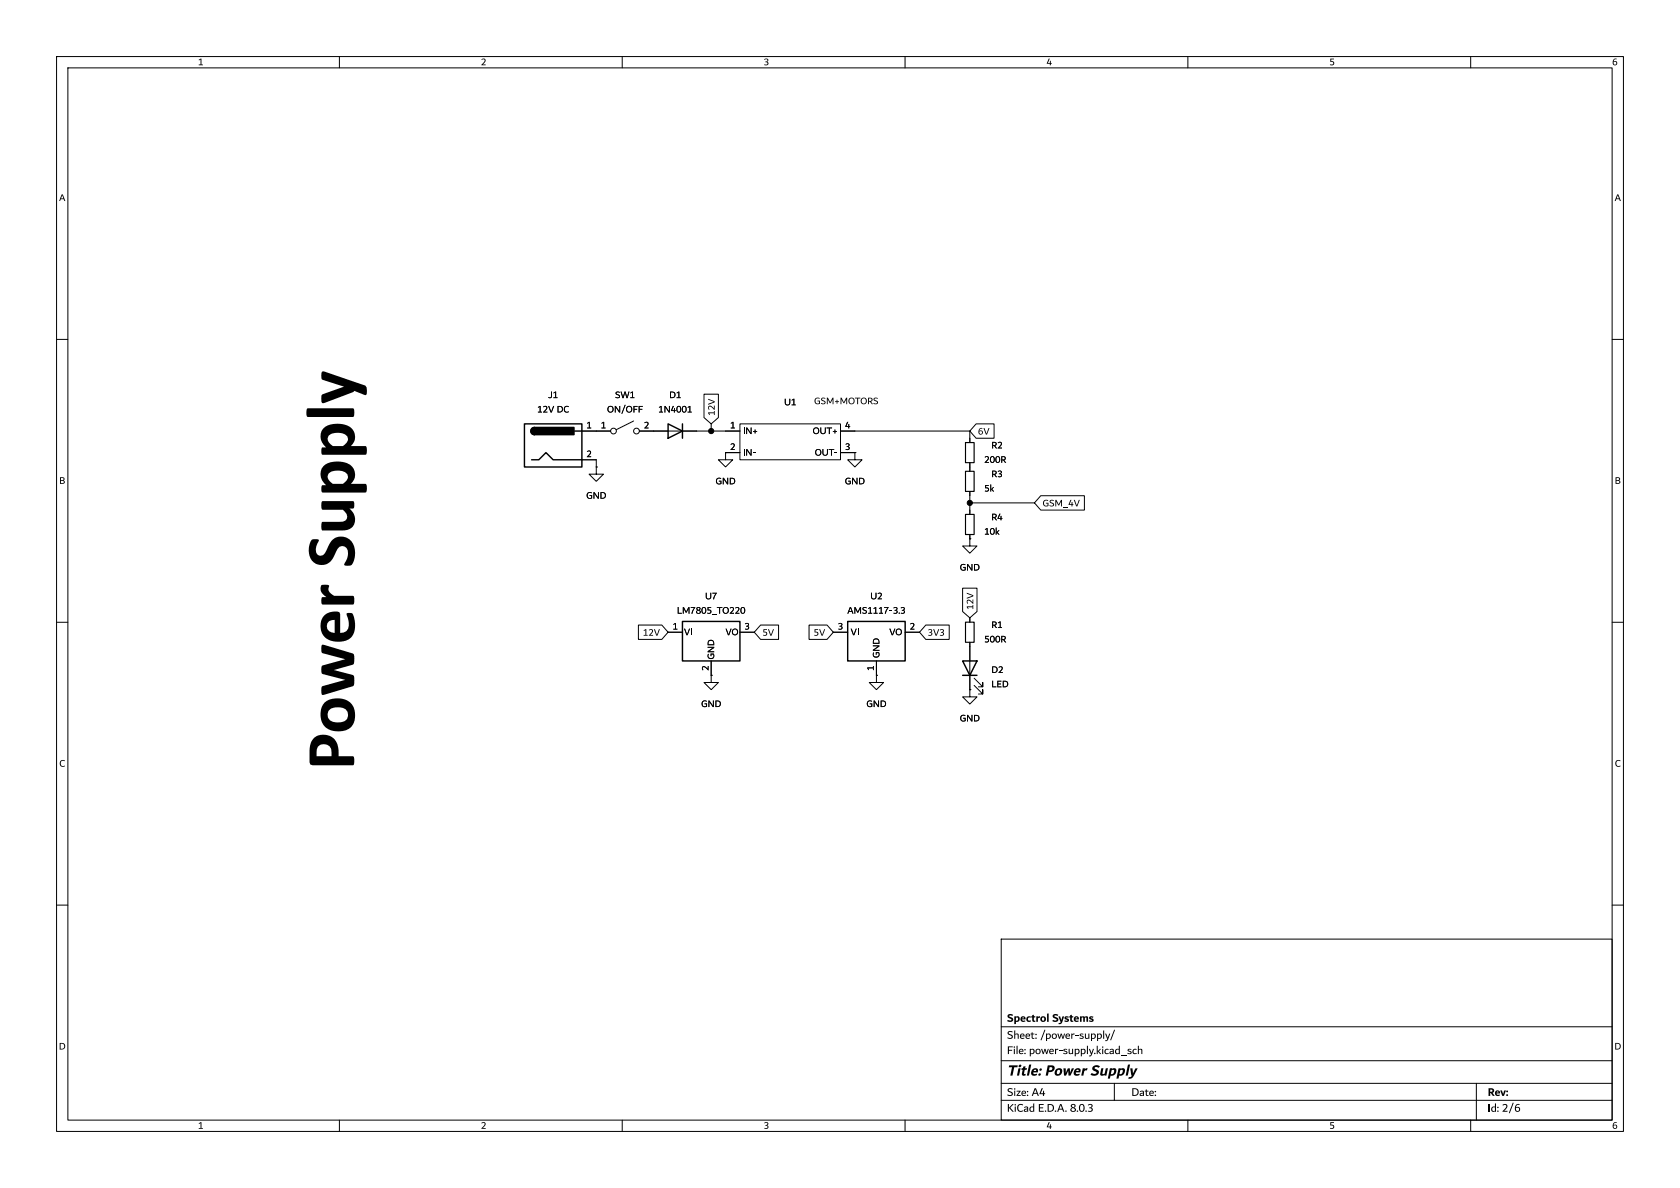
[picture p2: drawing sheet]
<svg xmlns="http://www.w3.org/2000/svg" width="297mm" height="210mm" viewBox="0 0 297 210" stroke-linecap="round" stroke-linejoin="round" font-family="sans-serif">
<defs><g id="words">
<text font-size="12.4" x="65.3" y="136.1" transform="rotate(-90 65.3 136.1)">PowerSupply</text>
<text font-size="2.8" x="178" y="191.7">Title:PowerSupply</text>
<g font-size="2.1">
<text x="178" y="184.8">Sheet:/power-supply/</text>
<text x="178" y="181.8">SpectrolSystems</text>
<text x="178" y="187.5">File:power-supply.kicad_sch</text>
<text x="178" y="194.9">Size:A4</text>
<text x="200" y="194.9">Date:</text>
<text x="263" y="194.9">Rev:</text>
</g>
<g font-size="1.8">
<text x="103.7" y="75.9">1</text>
<text x="106.2" y="75.9">1</text>
<text x="113.8" y="75.9">2</text>
<text x="129.1" y="75.9">1</text>
<text x="131.3" y="77.7">IN+</text>
<text x="149.4" y="75.9">4</text>
<text x="103.7" y="81">2</text>
<text x="129.1" y="79.8">2</text>
<text x="131.3" y="81.5">IN-</text>
<text x="149.4" y="79.8">3</text>
<text x="118.9" y="111.5">1</text>
<text x="131.6" y="111.5">3</text>
<text x="148.1" y="111.5">3</text>
<text x="160.8" y="111.5">2</text>
<text x="125.5" y="118.6" transform="rotate(-90 125.5 118.6)">2</text>
<text x="154.7" y="118.6" transform="rotate(-90 154.7 118.6)">1</text>
</g>
</g></defs>
<g fill="none" stroke="#000" stroke-width=".18">
<path d="M10 10h277v190h-277zM12 12h273v186h-273zM60 10v2M110 10v2M160 10v2M210 10v2M260 10v2M10 60h2M285 60h2M102.9 76.2h5M112 74.4l-3 1.5M113 76.2h17.8"/>
<path d="M124.5 69.7h2.5v4.1l-1.3 1.1-1.2-1.1zM125.7 74.9v1.3M130.8 74.9h17.8v6.4h-17.8zM148.6 76.2h22.8M171.4 76.2v2M172.6 74.9h3.1v2.6h-3.1l-1.2-1.3zM102.9 81.3h2.5v1.3M105.4 82.6v1.2h1.3l-1.3 1.3-1.3-1.3h1.3M105.4 82.6h.1M128.3 80v1.3h1.2l-1.2 1.3-1.3-1.3h1.3M128.3 80h.1M128.3 80h2.5"/>
<path d="M148.6 80h2.5M151.1 80v1.3h1.3l-1.3 1.3-1.2-1.3h1.2M151.1 80h.1M171.4 95.3v1.2h1.3l-1.3 1.3-1.2-1.3h1.2M171.4 95.3h.1M171.4 81.8v1.5M171.4 86.9v4M171.4 94.5v.8M171.4 88.9h11.5M184 87.6h7.7v2.6h-7.7l-1.1-1.3zM10 110h2M112.9 110.5h4.1l1.1 1.3-1.1 1.2h-4.1z"/>
<path d="M118.1 111.8h2.5M125.7 119.4v1.3h1.3l-1.3 1.2-1.2-1.2h1.2M125.7 119.4h.1M125.7 116.8v2.6M130.8 111.8h2.5M134.5 110.5h3.1v2.5h-3.1l-1.2-1.2zM143 110.5h3.2l1.1 1.3-1.1 1.2h-3.2zM147.3 111.8h2.6M154.9 119.4v1.3h1.3l-1.3 1.2-1.2-1.2h1.2M154.9 119.4h.1M154.9 116.8v2.6M160 111.8h2.6"/>
<path d="M163.7 110.5h4.1v2.5h-4.1l-1.1-1.2zM170.2 104h2.5v4.1l-1.3 1.1-1.2-1.1zM171.4 109.2v.8M171.4 113.5v8.4M172.2 119.9l1.5 1.5v-.7v.7h-.7M285 110h2M171.4 121.9v1.3h1.3l-1.3 1.3-1.2-1.3h1.2M171.4 121.9h.1M172.2 121.2l1.5 1.5v-.8v.8h-.7M10 160h2M285 160h2M177 166h108v32h-108z"/>
<path d="M60 198v2M110 198v2M160 198v2M177 194.5h108M177 191.5h108M177 187.5h108M177 181.5h108M197 191.5v3M210 198v2M260 198v2M261 191.5v6.5"/>
<circle cx="108.5" cy="76.2" r=".51"/>
<circle cx="112.5" cy="76.2" r=".51"/>
</g>
<g fill="#000">
<path d="M35.1 10.6l.5-.2v1h.3v.1h-.8v-.1h.4v-.9l-.3 .2zM85.1 10.5a.45 .45 0 0 1 .7 0 .45 .45 0 0 1-.2 .7l-.2 .2h.5v.1h-.8l.1-.2a.69 .69 0 0 0 .4-.8l-.4 .1zM135.1 10.5a.35 .35 0 0 1 .5-.2 .35 .35 0 0 1 0 .6 .38 .38 0 0 1 .2 .6 .38 .38 0 0 1-.6 0v-.1a.26 .26 0 0 0 .4 0 .26 .26 0 0 0-.1-.4h-.2v-.1h.1a.24 .24 0 0 0 .2-.4 .24 .24 0 0 0-.4 .1zM185.4 10.4h.2l-.3 .7h.3v-.4h.2v.4h.1v.2h-.1v.2h-.2v-.2h-.5zM235.2 10.4h.6v.1h-.5v.3a.42 .42 0 0 1 .6 .5 .42 .42 0 0 1-.7 .2v-.1a.28 .28 0 0 0 .4 0 .28 .28 0 0 0-.2-.4l-.2-.1zM285.3 10.5l.5-.1v.1h-.4l-.1 .4a.41 .41 0 0 1 .6 .3 .41 .41 0 0 1-.5 .4 .41 .41 0 0 1-.3-.5h.2a.27 .27 0 0 0 .2 .3 .27 .27 0 0 0 .3-.4 .27 .27 0 0 0-.5 0l-.2 .1zM10.9 34.4h.2l.5 1.1h-.2l-.1-.3h-.6l-.1 .3h-.1l.1-.4h.6l-.2-.6-.2 .6h-.2zM285.9 34.4h.2l.5 1.1h-.2l-.1-.3h-.6l-.1 .3h-.1l.1-.4h.6l-.2-.6-.2 .6h-.2zM95.1 72l.5-.2v1h.2v.1h-.7v-.1h.3v-.9l-.3 .2zM96 71.9a.44 .44 0 0 1 .7 0 .44 .44 0 0 1-.2 .7l-.2 .2h.5v.1h-.8l.1-.2a.55 .55 0 0 0 .3-.8l-.3 .1zM97.4 69.2h.2v.8a.39 .39 0 0 1-.3 .4 .39 .39 0 0 1-.4-.1l.1-.1 .2 .1 .2-.2zM96.9 71.8h.2l.3 1 .4-1h.2l-.5 1.1h-.2z"/>
<path d="M97.8 69.4l.5-.2v1h.3v.2h-.8v-.2h.4v-.8l-.3 .1zM98.6 71.8h.3a.58 .58 0 0 1 .6 .6 .58 .58 0 0 1-.6 .5h-.3v-.1a.51 .51 0 0 0 .7-.2 .51 .51 0 0 0-.2-.7h-.4v.9h-.1zM99.8 71.9l.5-.2 .3 .2-.1 .1a.43 .43 0 0 0-.6 .4 .43 .43 0 0 0 .6 .3l.1 .1a.6 .6 0 0 1-.8-.1 .6 .6 0 0 1 0-.8zM107.5 71.9a.57 .57 0 0 1 .9 .1 .57 .57 0 0 1-.3 .8 .57 .57 0 0 1-.7-.5h.2a.42 .42 0 0 0 .5 .5 .42 .42 0 0 0 .1-.8 .38 .38 0 0 0-.4-.1 .38 .38 0 0 0-.2 .4h-.2zM108.9 69.3l.3-.1 .4 .1-.1 .1h-.1a.23 .23 0 0 0-.3-.1 .23 .23 0 0 0-.1 .3 .23 .23 0 0 0 .3 .1 .38 .38 0 0 1 .3 .6 .38 .38 0 0 1-.6 .1l-.2-.1v-.2a.27 .27 0 0 0 .4 .2 .27 .27 0 0 0 .1-.4 .41 .41 0 0 1-.4-.2 .41 .41 0 0 1 0-.4zM108.7 71.8h.2l.6 .9v-.9h.1v1.1h-.1l-.7-.9v.9h-.1zM110.5 71.5l.1 .1-.6 1.6-.1-.1zM109.7 69.2h.2l.2 1 .3-1h.2l.3 1 .2-1h.2l-.4 1.2h-.1l-.3-1-.3 1h-.2zM110.8 71.9a.57 .57 0 0 1 .9 .1 .57 .57 0 0 1-.3 .8 .57 .57 0 0 1-.7-.5h.2a.42 .42 0 0 0 .5 .5 .42 .42 0 0 0 .1-.8 .38 .38 0 0 0-.4-.1 .38 .38 0 0 0-.2 .4h-.2zM111.4 69.4l.5-.2v1h.3v.2h-.8v-.2h.3v-.8l-.2 .1zM112 71.8h.7v.1h-.5v.4h.4v.1h-.4v.5h-.2zM112.9 71.8h.7v.1h-.5v.4h.5l-.1 .1h-.4v.5h-.2z"/>
<path d="M116.5 72l.5-.2v1h.2v.1h-.7v-.1h.3v-.9l-.3 .2zM117.5 71.8h.1l.7 .9v-.9h.1v1.1h-.2l-.6-.9v.9h-.1zM118.5 69.2h.3a.58 .58 0 0 1 .6 .6 .58 .58 0 0 1-.6 .6h-.3v-.2a.51 .51 0 0 0 .7-.1 .51 .51 0 0 0-.2-.7h-.4v.8h-.1zM118.9 71.8h.2l-.3 .7h.3l.1-.4h.1v.4h.2v.2h-.2v.2h-.2v-.2h-.5zM119.8 71.8a.57 .57 0 0 1 .6 .3 .57 .57 0 0 1-.2 .8 .45 .45 0 0 1-.5-.1 .45 .45 0 0 1-.1-.5h.1a.32 .32 0 0 0 .4 .5 .32 .32 0 0 0 .2-.5 .29 .29 0 0 0-.3-.4 .29 .29 0 0 0-.3 .4h-.1zM119.6 69.4l.5-.2v1h.2v.2h-.7v-.2h.3v-.8l-.2 .1zM120.7 71.8a.57 .57 0 0 1 .7 .3 .57 .57 0 0 1-.2 .8 .45 .45 0 0 1-.5-.1 .45 .45 0 0 1-.2-.5h.2a.31 .31 0 0 0 .3 .5 .31 .31 0 0 0 .2-.5 .29 .29 0 0 0-.3-.4 .29 .29 0 0 0-.2 .4h-.2zM121.5 72l.5-.2v1h.3v.1h-.7v-.1h.3v-.9l-.3 .2zM125.2 70.5l1.1 .4v.2l-1.1 .5v-.2l1-.4-1-.3zM125.2 72.9h1v-.2h.1v.7h-.1v-.3h-.8l.1 .2-.1 .1zM125.3 71.8a.78 .78 0 0 1 .9 .4v-.5h.1v.8l-.1-.2a.55 .55 0 0 0-.9-.3l.1 .4-.1 .1-.1-.4zM131.5 75.6h.1v1.1h-.1z"/>
<path d="M131.9 75.6h.2l.6 .9v-.9h.2v1.1h-.2l-.6-.9v.9h-.2zM131.9 79.4h.2l.6 .9v-.9h.2v1.1h-.2l-.6-.9v.9h-.2zM138.7 70.5h.2v.7a.32 .32 0 0 0 .3 .3 .32 .32 0 0 0 .3-.3v-.7h.2v.7a.48 .48 0 0 1-.5 .5 .48 .48 0 0 1-.5-.5zM139.9 70.7l.5-.2v1h.3v.1h-.7v-.1h.3v-.8l-.3 .1zM143.9 75.7a.57 .57 0 0 1 .9 .1 .57 .57 0 0 1-.3 .8 .57 .57 0 0 1-.8-.5h.2a.42 .42 0 0 0 .6 .5 .42 .42 0 0 0 .1-.7 .38 .38 0 0 0-.5-.2 .38 .38 0 0 0-.2 .4h-.2zM144.3 79.5a.57 .57 0 0 1 .9 .1 .57 .57 0 0 1-.3 .9 .57 .57 0 0 1-.8-.5h.2a.42 .42 0 0 0 .6 .4 .42 .42 0 0 0 .1-.7 .38 .38 0 0 0-.5-.2 .38 .38 0 0 0-.2 .5h-.2zM144.1 70.4l.5-.1 .3 .1v.1a.44 .44 0 0 0-.7 .3 .44 .44 0 0 0 .6 .5v-.3h-.3v-.2h.5v.6a.62 .62 0 0 1-.9-.1 .62 .62 0 0 1 0-.9zM145 75.6h.2v.6a.32 .32 0 0 0 .3 .4 .32 .32 0 0 0 .3-.4v-.6h.2v.7a.48 .48 0 0 1-.5 .4 .48 .48 0 0 1-.5-.4zM145.3 70.4l.2-.1 .4 .1v.1h-.2a.23 .23 0 0 0-.3-.1 .23 .23 0 0 0 0 .3 .23 .23 0 0 0 .3 .1 .38 .38 0 0 1 .2 .6 .38 .38 0 0 1-.6 0l-.2-.1 .1-.1a.27 .27 0 0 0 .4 .2 .27 .27 0 0 0 .1-.4 .41 .41 0 0 1-.4-.2 .41 .41 0 0 1 0-.4zM146.1 75.6h1v.1h-.4v1h-.2v-1h-.4zM146.2 70.3h.2l.4 .8 .4-.8h.2v1.2h-.2v-.9l-.4 .7h-.1l-.4-.7v.9h-.1zM146.5 79.4h1v.1h-.4v1h-.2v-1h-.4z"/>
<path d="M147.2 76.2h.3v-.3h.2v.3h.3v.1h-.3v.3h-.2v-.3h-.3zM147.6 70.9h.3v-.2h.1v.2h.3v.2h-.3v.3h-.1v-.3h-.3zM148.6 70.3h.2l.4 .8 .4-.8h.2v1.2h-.2v-.9l-.3 .7h-.2l-.3-.7v.9h-.2zM150.1 70.4a.57 .57 0 0 1 .9 .1 .57 .57 0 0 1-.3 .9 .57 .57 0 0 1-.7-.5h.2a.42 .42 0 0 0 .5 .4 .42 .42 0 0 0 .1-.7 .38 .38 0 0 0-.4-.2 .38 .38 0 0 0-.2 .5h-.2zM151.1 70.3h1v.1h-.4v1.1h-.2v-1.1h-.4zM152.3 70.4a.57 .57 0 0 1 .9 .1 .57 .57 0 0 1-.3 .9 .57 .57 0 0 1-.7-.5h.1a.42 .42 0 0 0 .6 .4 .42 .42 0 0 0 .1-.7 .38 .38 0 0 0-.5-.2 .38 .38 0 0 0-.2 .5h-.1zM153.5 70.3h.3a.36 .36 0 0 1 .5 .3 .36 .36 0 0 1-.3 .4l.3 .5h-.2l-.3-.5h-.2v.5h-.1v-.6h.4l.2-.2-.1-.2-.4-.1v.5h-.1zM154.5 70.4l.3-.1 .4 .1-.1 .1h-.1a.23 .23 0 0 0-.3-.1 .23 .23 0 0 0-.1 .3 .23 .23 0 0 0 .3 .1 .38 .38 0 0 1 .3 .6 .38 .38 0 0 1-.6 0l-.2-.1 .1-.1a.27 .27 0 0 0 .3 .2 .27 .27 0 0 0 .1-.4 .41 .41 0 0 1-.4-.2 .41 .41 0 0 1 0-.4zM173.2 75.8l.5-.1v.1h-.4l-.2 .4a.4 .4 0 0 1 .6 .2 .4 .4 0 0 1-.4 .5 .4 .4 0 0 1-.3-.5h.1a.26 .26 0 0 0 .3 .3 .26 .26 0 0 0 .2-.4 .26 .26 0 0 0-.4 0l-.2 .1zM173.9 75.7h.1l.4 1 .4-1h.1l-.4 1.1h-.2zM175.4 78.1h.4a.36 .36 0 0 1 .4 .3 .36 .36 0 0 1-.3 .4l.4 .5h-.2l-.4-.5h-.1v.5h-.2v-.6h.5l.1-.2-.1-.2h-.3v.4h-.2zM176.4 78.3a.44 .44 0 0 1 .7 0 .44 .44 0 0 1-.3 .6l-.2 .2h.5v.2h-.7l.1-.2a.54 .54 0 0 0 .3-.9l-.3 .2z"/>
<path d="M10.6 84.4h.4a.3 .3 0 0 1 .4 .1 .3 .3 0 0 1-.2 .4 .32 .32 0 0 1 .2 .4 .32 .32 0 0 1-.4 .2h-.4v-.1h.6v-.3l-.4-.1v.4h-.2v-.5l.5-.1 .1-.2-.4-.1v.4h-.2zM103.9 87.1l.4-.1 .4 .1-.1 .1a.44 .44 0 0 0-.7 .3 .44 .44 0 0 0 .6 .5v-.3h-.3v-.2h.5v.6a.62 .62 0 0 1-.9-.1 .62 .62 0 0 1 .1-.9zM104.9 87h.2l.6 .9v-.9h.2v1.2h-.2l-.6-1v1h-.2zM106.2 87h.3a.58 .58 0 0 1 .6 .6 .58 .58 0 0 1-.6 .6h-.3v-.2a.51 .51 0 0 0 .7-.1 .51 .51 0 0 0-.2-.7l-.4-.1v.9h-.1zM126.7 84.6l.5-.2 .3 .2-.1 .1a.44 .44 0 0 0-.7 .3 .44 .44 0 0 0 .7 .5v-.4h-.3v-.1h.4v.5a.62 .62 0 0 1-.8 0 .62 .62 0 0 1 0-.9zM127.8 84.5h.2l.6 .9v-.9h.1v1.1h-.2l-.6-.9v.9h-.1zM129 84.5h.4a.58 .58 0 0 1 .6 .6 .58 .58 0 0 1-.7 .5h-.3v-.1a.51 .51 0 0 0 .7-.2 .51 .51 0 0 0-.1-.7h-.4v.9h-.2zM131.5 79.4h.1v1.1h-.1zM145.4 79.4h.2v.6a.32 .32 0 0 0 .3 .4 .32 .32 0 0 0 .3-.3v-.7h.2v.7a.48 .48 0 0 1-.5 .5 .48 .48 0 0 1-.5-.5zM147.5 80h.5v.1h-.5zM149.6 84.6l.5-.2 .3 .2-.1 .1a.44 .44 0 0 0-.7 .3 .44 .44 0 0 0 .6 .5v-.4h-.3l.1-.1h.4v.5a.62 .62 0 0 1-.9 0 .62 .62 0 0 1 .1-.9zM150.6 84.5h.2l.6 .9v-.9h.2v1.1h-.2l-.6-.9v.9h-.2z"/>
<path d="M151.9 84.5h.3a.58 .58 0 0 1 .6 .6 .58 .58 0 0 1-.6 .5h-.3v-.1a.51 .51 0 0 0 .7-.2 .51 .51 0 0 0-.2-.7h-.4v.9h-.1zM171 99.7h.1l.7 .9v-.9h.1v1.2h-.2l-.6-1v1h-.1zM172.2 99.7h.3a.58 .58 0 0 1 .7 .6 .58 .58 0 0 1-.7 .6h-.3v-.2a.51 .51 0 0 0 .7-.1 .51 .51 0 0 0-.1-.7l-.4-.1v.9h-.2zM174.2 85.7h.6v.2h-.5v.3a.41 .41 0 0 1 .5 .5 .41 .41 0 0 1-.7 .2l.1-.2a.27 .27 0 0 0 .4 0 .27 .27 0 0 0-.2-.4h-.2zM174.1 93.6l.5-.2v1h.2v.1h-.7v-.1h.3v-.9l-.2 .2zM174.1 80.8a.44 .44 0 0 1 .7 0 .44 .44 0 0 1-.3 .7l-.2 .2h.5v.1h-.7l.1-.2a.54 .54 0 0 0 .3-.8l-.3 .1zM175.1 85.7l.1-.1v.9l.4-.4h.1l-.3 .4 .3 .4h-.1l-.4-.4v.4h-.1zM175.2 80.7a.57 .57 0 0 1 .7 .3 .57 .57 0 0 1-.2 .7 .45 .45 0 0 1-.5 0 .45 .45 0 0 1-.2-.5h.2a.31 .31 0 0 0 .3 .5 .31 .31 0 0 0 .2-.5 .29 .29 0 0 0-.3-.4 .29 .29 0 0 0-.2 .4h-.2zM175.2 93.4a.57 .57 0 0 1 .7 .3 .57 .57 0 0 1-.2 .7 .45 .45 0 0 1-.5 0 .45 .45 0 0 1-.2-.5h.2a.31 .31 0 0 0 .3 .5 .31 .31 0 0 0 .2-.5 .29 .29 0 0 0-.3-.4 .29 .29 0 0 0-.2 .4h-.2zM175.4 83.2h.4a.36 .36 0 0 1 .4 .3 .36 .36 0 0 1-.3 .4l.4 .4h-.2l-.4-.4h-.1v.4h-.2v-.5h.5l.1-.3-.1-.1-.3-.1v.5h-.2zM175.4 90.8h.4a.36 .36 0 0 1 .4 .3 .36 .36 0 0 1-.3 .4l.4 .5h-.2l-.4-.5h-.1v.5h-.2v-.6h.5l.1-.2-.1-.2h-.3v.4h-.2zM176 93.3h.2v.8l.3-.4h.2l-.3 .4 .3 .4h-.2l-.3-.4v.4h-.2z"/>
<path d="M176.1 80.7a.57 .57 0 0 1 .7 .3 .57 .57 0 0 1-.2 .7 .45 .45 0 0 1-.5 0 .45 .45 0 0 1-.1-.5h.1a.32 .32 0 0 0 .3 .5 .32 .32 0 0 0 .2-.5 .29 .29 0 0 0-.3-.4 .29 .29 0 0 0-.2 .4h-.1zM176.4 83.3a.34 .34 0 0 1 .5-.1 .34 .34 0 0 1 0 .5 .38 .38 0 0 1 .1 .6 .38 .38 0 0 1-.6 0v-.1a.26 .26 0 0 0 .4 0 .26 .26 0 0 0 0-.4h-.2v-.1h.1a.23 .23 0 0 0 .2-.4 .23 .23 0 0 0-.4 .1zM176.7 90.8h.2l-.4 .8h.4v-.4h.1v.4h.2v.1h-.2v.3h-.1v-.3h-.6zM177 80.7h.4a.36 .36 0 0 1 .4 .2 .36 .36 0 0 1-.3 .5l.4 .4h-.2l-.4-.4h-.1v.4h-.2v-.6h.5l.1-.2-.1-.2h-.3v.4h-.2zM184.5 88.5l.5-.2 .3 .2v.1a.44 .44 0 0 0-.7 .3 .44 .44 0 0 0 .6 .5v-.4h-.3v-.1h.5v.5a.62 .62 0 0 1-.9 0 .62 .62 0 0 1 0-.9zM185.7 88.4l.2-.1 .4 .2v.1l-.2-.1a.23 .23 0 0 0-.3 0 .23 .23 0 0 0-.1 .3 .23 .23 0 0 0 .3 .1 .38 .38 0 0 1 .3 .5 .38 .38 0 0 1-.6 .1l-.2-.1 .1-.1a.27 .27 0 0 0 .4 .1 .27 .27 0 0 0 .1-.3 .41 .41 0 0 1-.4-.2 .41 .41 0 0 1 0-.5zM186.6 88.4h.2l.4 .8 .4-.8h.1v1.1h-.1v-.9l-.4 .7h-.1l-.4-.7v.9h-.1zM188 89.7h.8v.1h-.8zM189.2 88.4h.2l-.3 .7h.3l.1-.4h.1v.4h.2v.2h-.2v.2h-.2v-.2h-.5zM189.8 88.4h.2l.4 1 .3-1h.2l-.4 1.1h-.2zM285.6 84.4h.4a.3 .3 0 0 1 .4 .1 .3 .3 0 0 1-.2 .4 .32 .32 0 0 1 .3 .4 .32 .32 0 0 1-.5 .2h-.4v-.1h.6v-.3l-.4-.1v.4h-.2v-.5l.5-.1 .1-.2-.4-.1v.4h-.2zM113.8 111.4l.5-.2v1h.2v.2h-.7v-.2h.3v-.8l-.3 .1z"/>
<path d="M114.7 111.4a.44 .44 0 0 1 .7 0 .44 .44 0 0 1-.2 .6l-.2 .2h.5v.2h-.8l.1-.2a.55 .55 0 0 0 .3-.9l-.3 .2zM115.6 111.2h.2l.3 1 .4-1h.2l-.5 1.2h-.2zM119.8 107.3h.2v1h.5v.2h-.7zM120.9 111.1h.2l.4 1 .3-1h.2l-.4 1.2h-.2zM120.7 107.3h.2l.4 .9 .4-.9h.2v1.2h-.2v-.9l-.3 .7h-.2l-.3-.7v.9h-.2zM122.2 111.1h.1v1.2h-.1zM122.1 107.3h.8l-.5 1.2h-.2l.1-.2 .4-.8h-.6zM123.2 107.4a.33 .33 0 0 1 .5-.1 .33 .33 0 0 1-.1 .6 .37 .37 0 0 1 .2 .5 .37 .37 0 0 1-.6 .1l-.1-.3h.1a.26 .26 0 0 0 .4 .2 .26 .26 0 0 0 0-.5 .26 .26 0 0 0-.4 .2l-.1 .1 .2-.3-.2-.3h.2a.2 .2 0 0 0 .3 .2 .2 .2 0 0 0 0-.3 .2 .2 0 0 0-.3 0l-.2 .1zM124.2 107.4a.57 .57 0 0 1 .7 .3 .57 .57 0 0 1-.2 .7 .45 .45 0 0 1-.5 0 .45 .45 0 0 1-.2-.5h.2a.31 .31 0 0 0 .3 .5 .32 .32 0 0 0 .2-.6 .29 .29 0 0 0-.3-.4 .29 .29 0 0 0-.2 .5h-.2zM125.1 114.3h1.2v.2l-1 .6h1v.2h-1.2v-.2l.9-.6h-.9zM124.8 104.8h.1v.6a.32 .32 0 0 0 .3 .4 .32 .32 0 0 0 .4-.3v-.7h.1v.7a.48 .48 0 0 1-.4 .5 .48 .48 0 0 1-.5-.5zM125.1 107.3h.6v.2h-.5v.3a.41 .41 0 0 1 .6 .5 .41 .41 0 0 1-.7 .1v-.1a.27 .27 0 0 0 .4 0 .27 .27 0 0 0-.2-.4h-.2z"/>
<path d="M125.2 115.6h.1a.44 .44 0 0 0 .3 .7 .44 .44 0 0 0 .5-.6h-.3v.3h-.2v-.5h.6a.6 .6 0 0 1-.5 1 .6 .6 0 0 1-.5-.9zM125.2 113.3a.59 .59 0 0 1 .7-.2 .59 .59 0 0 1 .4 .6v.4h-1.2v-.4h.1v.2h.9a.45 .45 0 0 0-.3-.6 .45 .45 0 0 0-.6 .4h-.1zM126 108.6h.7v.2h-.7zM125.9 104.8h.8l-.5 1.1h-.1v-.2l.4-.8h-.6zM126.7 107.3h1v.2h-.4v1h-.2v-1h-.4zM127.9 107.5a.57 .57 0 0 1 .9 0 .57 .57 0 0 1-.3 .9 .57 .57 0 0 1-.7-.5h.1a.42 .42 0 0 0 .6 .4 .42 .42 0 0 0 .1-.7 .38 .38 0 0 0-.5-.1 .38 .38 0 0 0-.2 .4h-.1zM128.3 111.1h.1l.4 1 .4-1h.1l-.4 1.2h-.2zM129 107.5a.44 .44 0 0 1 .7 0 .44 .44 0 0 1-.2 .6l-.2 .2h.5v.2h-.8l.1-.2a.54 .54 0 0 0 .3-.9l-.3 .2zM129.5 111.3a.57 .57 0 0 1 .9 0 .57 .57 0 0 1-.3 .9 .57 .57 0 0 1-.7-.5h.2a.42 .42 0 0 0 .5 .4 .42 .42 0 0 0 .1-.7 .38 .38 0 0 0-.4-.1 .38 .38 0 0 0-.2 .4h-.2zM130 107.5a.44 .44 0 0 1 .7 0 .44 .44 0 0 1-.3 .6l-.2 .2h.5v.2h-.7l.1-.2a.55 .55 0 0 0 .3-.9l-.3 .2zM131.1 107.4a.57 .57 0 0 1 .7 .3 .57 .57 0 0 1-.2 .7 .45 .45 0 0 1-.6 0 .45 .45 0 0 1-.1-.5h.2a.31 .31 0 0 0 .3 .5 .32 .32 0 0 0 .2-.6 .29 .29 0 0 0-.3-.4 .29 .29 0 0 0-.2 .5h-.2zM135 111.2h.6v.2h-.5v.3a.41 .41 0 0 1 .5 .5 .41 .41 0 0 1-.7 .1v-.1a.27 .27 0 0 0 .5 0 .27 .27 0 0 0-.2-.4h-.2z"/>
<path d="M135.8 111.2h.1l.4 1 .4-1h.1l-.4 1.2h-.2zM144 111.2h.6v.2h-.4v.3a.41 .41 0 0 1 .5 .5 .41 .41 0 0 1-.7 .1v-.1a.27 .27 0 0 0 .5 0 .27 .27 0 0 0-.3-.4h-.2zM144.8 111.2h.2l.3 1 .4-1h.2l-.5 1.2h-.2zM150.2 107.3h.2l.5 1.2h-.2l-.1-.3h-.5l-.1 .3h-.2l.2-.5h.5l-.2-.5-.2 .5h-.1zM150.4 111.1h.2l.3 1 .4-1h.2l-.5 1.2h-.2zM151.6 111.1h.2v1.2h-.2zM151 107.3h.2l.4 .9 .4-.9h.2v1.2h-.1v-.9l-.4 .7h-.1l-.4-.7v.9h-.2zM152.6 107.4l.3-.1 .3 .1v.1h-.2a.23 .23 0 0 0-.3-.1 .23 .23 0 0 0 0 .3 .23 .23 0 0 0 .3 .1 .38 .38 0 0 1 .2 .6 .38 .38 0 0 1-.6 .1l-.2-.1 .1-.2a.27 .27 0 0 0 .4 .2 .27 .27 0 0 0 .1-.4 .41 .41 0 0 1-.4-.2 .41 .41 0 0 1 0-.4zM153.5 107.5l.4-.2v1h.3v.2h-.7v-.2h.3v-.8l-.3 .1zM154.3 114.1h1.2v.2l-.9 .6h.9v.1h-1.2v-.1l.9-.7h-.9zM154 104.8h.1v.6a.32 .32 0 0 0 .4 .4 .32 .32 0 0 0 .3-.3v-.7h.1v.7a.48 .48 0 0 1-.4 .5 .48 .48 0 0 1-.5-.5zM154.4 115.3l.1 .1a.44 .44 0 0 0 .4 .7 .44 .44 0 0 0 .4-.7h-.3v.3h-.2v-.4h.6a.6 .6 0 0 1-.5 1 .6 .6 0 0 1-.5-1z"/>
<path d="M154.4 107.5l.5-.2v1h.2v.2h-.7v-.2h.3v-.8l-.2 .1zM154.5 113a.59 .59 0 0 1 .6-.1 .59 .59 0 0 1 .4 .6v.3h-1.2v-.3h.2v.1h.8a.45 .45 0 0 0-.3-.6 .45 .45 0 0 0-.5 .5h-.2zM155.4 107.5l.5-.2v1h.2v.2h-.7v-.2h.3v-.8l-.3 .1zM155.1 104.9a.44 .44 0 0 1 .8 0 .44 .44 0 0 1-.3 .7l-.2 .2h.5v.1h-.8l.2-.2a.54 .54 0 0 0 .3-.8l-.4 .1zM156.3 107.3h.8l-.5 1.2h-.2l.1-.2 .4-.8h-.6zM157.3 107.9h.5v.2h-.5zM157.2 111.1h.2l.4 1 .3-1h.2l-.4 1.2h-.2zM157.9 107.5a.34 .34 0 0 1 .6-.2 .34 .34 0 0 1 0 .6 .39 .39 0 0 1 .1 .5 .39 .39 0 0 1-.6 0v-.1a.26 .26 0 0 0 .4 .1 .26 .26 0 0 0-.1-.4h-.2l.1-.2h.1a.23 .23 0 0 0 .1-.4 .23 .23 0 0 0-.4 .1zM158.5 111.3a.57 .57 0 0 1 .9 0 .57 .57 0 0 1-.3 .9 .57 .57 0 0 1-.8-.5h.2a.42 .42 0 0 0 .6 .4 .42 .42 0 0 0 .1-.7 .38 .38 0 0 0-.5-.1 .38 .38 0 0 0-.2 .4h-.2zM159.2 107.5a.34 .34 0 0 1 .6-.2 .34 .34 0 0 1-.1 .6 .39 .39 0 0 1 .2 .5 .39 .39 0 0 1-.6 0v-.1a.26 .26 0 0 0 .4 .1 .26 .26 0 0 0-.1-.4h-.2v-.2h.2a.23 .23 0 0 0 .1-.4 .23 .23 0 0 0-.4 .1zM164.1 111.4a.34 .34 0 0 1 .5-.2 .34 .34 0 0 1 0 .6 .38 .38 0 0 1 .1 .5 .38 .38 0 0 1-.6 0v-.1a.26 .26 0 0 0 .4 .1 .26 .26 0 0 0 0-.4h-.2v-.2h.1a.23 .23 0 0 0 .2-.4 .23 .23 0 0 0-.4 .1zM165 111.2h.1l.4 1 .4-1h.1l-.4 1.2h-.2z"/>
<path d="M166.1 111.4a.34 .34 0 0 1 .6-.2 .34 .34 0 0 1 0 .6 .38 .38 0 0 1 .1 .5 .38 .38 0 0 1-.6 0v-.1a.26 .26 0 0 0 .4 .1 .26 .26 0 0 0-.1-.4h-.2l.1-.2h.1a.23 .23 0 0 0 .1-.4 .23 .23 0 0 0-.4 .1zM169.9 99.8l.5-.1 .3 .1-.1 .1a.44 .44 0 0 0-.7 .3 .44 .44 0 0 0 .7 .5v-.3h-.3v-.2h.4v.6a.62 .62 0 0 1-.8-.1 .62 .62 0 0 1 0-.9zM170.9 104.8l1.2 .4v.2l-1.2 .4v-.1l1-.4-1-.3zM170.9 107.2h1v-.3h.2v.8h-.2v-.4h-.8l.1 .3-.1 .1zM171 106.1a.78 .78 0 0 1 .9 .4v-.5h.2v.7l-.2-.1a.55 .55 0 0 0-.9-.3l.2 .4h-.1l-.2-.3zM174.2 112.4h.6v.1h-.5v.4a.41 .41 0 0 1 .5 .4 .41 .41 0 0 1-.7 .2l.1-.1a.27 .27 0 0 0 .4 0 .27 .27 0 0 0-.2-.4l-.2-.1zM175.2 112.5a.57 .57 0 0 1 .7 .3 .57 .57 0 0 1-.2 .7 .45 .45 0 0 1-.5 0 .45 .45 0 0 1-.2-.5h.2a.31 .31 0 0 0 .3 .4 .31 .31 0 0 0 .2-.5 .29 .29 0 0 0-.3-.4 .29 .29 0 0 0-.2 .5h-.2zM175.4 117.8h.4a.58 .58 0 0 1 .6 .6 .58 .58 0 0 1-.7 .6h-.3v-.2a.51 .51 0 0 0 .7-.1 .51 .51 0 0 0-.1-.7l-.4-.1v.9h-.2zM175.4 109.9h.4a.36 .36 0 0 1 .4 .2 .36 .36 0 0 1-.3 .5l.4 .4h-.2l-.4-.4h-.1v.4h-.2v-.6h.5l.1-.2-.1-.2h-.3v.4h-.2zM176.1 112.5a.57 .57 0 0 1 .7 .3 .57 .57 0 0 1-.2 .7 .45 .45 0 0 1-.5 0 .45 .45 0 0 1-.1-.5h.1a.32 .32 0 0 0 .3 .4 .32 .32 0 0 0 .2-.5 .29 .29 0 0 0-.3-.4 .29 .29 0 0 0-.2 .5h-.1zM176.4 110.1l.5-.2v1h.2v.1h-.7v-.1h.3v-.9l-.2 .2zM176.5 117.9a.44 .44 0 0 1 .7 .1 .44 .44 0 0 1-.2 .6l-.2 .2h.5v.2h-.8l.1-.2a.55 .55 0 0 0 .3-.9l-.3 .1z"/>
<path d="M177 112.4h.4a.36 .36 0 0 1 .4 .3 .36 .36 0 0 1-.3 .4l.4 .5h-.2l-.4-.5h-.1v.5h-.2v-.6h.5l.1-.2-.1-.2-.3-.1v.5h-.2zM10.7 134.5l.5-.2 .3 .1-.1 .2a.45 .45 0 0 0-.7 .4 .45 .45 0 0 0 .7 .3l.1 .1a.62 .62 0 0 1-.9-.1 .62 .62 0 0 1 .1-.8zM124.2 124l.5-.2 .3 .1-.1 .1a.44 .44 0 0 0-.7 .4 .44 .44 0 0 0 .6 .4v-.3h-.3l.1-.1h.4v.5a.62 .62 0 0 1-.9-.1 .62 .62 0 0 1 .1-.8zM125.2 123.8h.2l.6 1v-1h.2v1.2h-.2l-.6-.9v.9h-.2zM126.5 123.8h.3a.58 .58 0 0 1 .6 .6 .58 .58 0 0 1-.6 .6h-.3v-.2a.51 .51 0 0 0 .7-.1 .51 .51 0 0 0-.2-.7h-.4v.8h-.1zM153.4 124l.5-.2 .3 .1-.1 .1a.44 .44 0 0 0-.7 .4 .44 .44 0 0 0 .6 .4v-.3h-.3l.1-.1h.4v.5a.62 .62 0 0 1-.8-.1 .62 .62 0 0 1 0-.8zM154.5 123.8h.1l.6 1v-1h.2v1.2h-.2l-.6-.9v.9h-.1zM155.7 123.8h.3a.58 .58 0 0 1 .6 .6 .58 .58 0 0 1-.6 .6h-.3v-.2a.51 .51 0 0 0 .7-.1 .51 .51 0 0 0-.1-.7h-.4v.8h-.2zM169.9 126.5l.5-.1 .3 .1-.1 .1a.44 .44 0 0 0-.7 .3 .44 .44 0 0 0 .7 .5v-.4h-.3v-.1h.4v.5a.62 .62 0 0 1-.8 0 .62 .62 0 0 1 0-.9zM171 126.4h.1l.7 .9v-.9h.1v1.1h-.2l-.6-.9v.9h-.1zM172.2 126.4h.3a.58 .58 0 0 1 .7 .6 .58 .58 0 0 1-.7 .5h-.3v-.1a.51 .51 0 0 0 .7-.1 .51 .51 0 0 0-.1-.8h-.4v.9h-.2zM175.4 120.3h.2v1.1h.5v.1h-.7z"/>
<path d="M176.3 120.3h.7v.2h-.5v.3h.5l-.1 .2h-.4v.4h.5v.1h-.7zM177.3 120.3h.3a.58 .58 0 0 1 .6 .6 .58 .58 0 0 1-.6 .6h-.3v-.1a.51 .51 0 0 0 .7-.2 .51 .51 0 0 0-.2-.7h-.4v.9h-.1zM285.7 134.5l.5-.2 .3 .1-.1 .2a.44 .44 0 0 0-.7 .4 .44 .44 0 0 0 .7 .3l.1 .1a.62 .62 0 0 1-.8-.1 .62 .62 0 0 1 0-.8zM10.5 184.4h.4a.59 .59 0 0 1 .6 .6 .59 .59 0 0 1-.6 .5h-.4v-.1a.53 .53 0 0 0 .8-.1 .53 .53 0 0 0-.1-.7l-.5-.1v.9h-.2zM35.1 198.6l.5-.2v1h.3v.1h-.8v-.1h.4v-.9l-.3 .2zM85.1 198.5a.45 .45 0 0 1 .7 0 .45 .45 0 0 1-.2 .7l-.2 .2h.5v.1h-.8l.1-.2a.69 .69 0 0 0 .4-.8l-.4 .1zM135.1 198.5a.35 .35 0 0 1 .5-.1 .35 .35 0 0 1 0 .5 .38 .38 0 0 1 .2 .6 .38 .38 0 0 1-.6 0v-.1a.26 .26 0 0 0 .4 0 .26 .26 0 0 0-.1-.4h-.2v-.1h.1a.24 .24 0 0 0 .2-.4 .24 .24 0 0 0-.4 .1zM178.2 192.5l.4-.2 .4 .2v.1l-.2-.1a.27 .27 0 0 0-.5 .2 .27 .27 0 0 0 .4 .3 .44 .44 0 0 1 .3 .6 .44 .44 0 0 1-.7 .1l-.2-.1 .1-.1 .1 .1a.32 .32 0 0 0 .6-.2 .3 .3 0 0 0-.5-.3l-.3-.3zM178.2 182.4l.4-.2 .4 .2v.1l-.2-.1a.27 .27 0 0 0-.5 .2 .27 .27 0 0 0 .4 .3 .44 .44 0 0 1 .3 .6 .44 .44 0 0 1-.7 .1l-.2-.1 .1-.1 .1 .1a.32 .32 0 0 0 .6-.2 .3 .3 0 0 0-.5-.3l-.3-.3zM178.2 179.4l.4-.2 .5 .2-.1 .2-.5-.1v.2a.49 .49 0 0 1 .6 .3 .49 .49 0 0 1-.2 .6h-.5l-.4-.1 .2-.2 .2 .1a.23 .23 0 0 0 .3 .1 .23 .23 0 0 0 .1-.4 .23 .23 0 0 0-.3-.1l-.3-.2zM178.2 195.2h.2v.6l.6-.6h.2l-.6 .6 .6 .7h-.2l-.6-.7v.7h-.2zM178.2 185h.8v.1h-.6v.5h.5v.1h-.5v.6h-.2z"/>
<path d="M179.4 195.6h.2v.9h-.2zM179.7 184.9h.2v1.4h-.2zM179.3 182.2h.2v.6l.2-.1a.28 .28 0 0 1 .4 .3v.6h-.2v-.6l-.2-.2-.2 .1v.7h-.2zM178.4 188.3h1.5v.4h-.6l-.3 1.4h-.4l.3-1.4h-.6zM180 195.3l.5-.2 .4 .2-.1 .1a.51 .51 0 0 0-.8 .5 .51 .51 0 0 0 .8 .4l.1 .1a.71 .71 0 0 1-1-.1 .71 .71 0 0 1 .1-1zM180.9 188.5h.4l-.1 .3h.4l-.1 .3h-.3l-.2 .6 .1 .2 .2-.1v.3a.39 .39 0 0 1-.4 .1 .39 .39 0 0 1-.2-.4l.1-.7h-.2v-.3h.3zM181 195.7l.5-.1 .3 .2v.7h-.7l-.1-.2 .5 .1 .1-.3-.4 .2h-.2v-.1l.6-.2a.27 .27 0 0 0-.2-.3 .27 .27 0 0 0-.3 .2zM181.9 188.2h.4l-.4 1.9h-.4zM182.7 195.1h.1v1.4h-.1a.41 .41 0 0 1-.5 0 .41 .41 0 0 1-.2-.4h.2l.1 .3 .4-.1v-.5h-.4l-.1 .3h-.2l.2-.4 .5-.1zM182.4 182.5h.2v.2h.3l-.1 .2h-.2v.5l.2 .1v.1l-.4-.1v-.6h-.2v-.2h.2zM182.5 179.4h.3v.2h.2v.3h-.2v.5h.2v.2l-.5-.1v-.6h-.2zM182.9 192.4h.2l.6 1.3h-.2l-.2-.3h-.6l-.1 .3h-.2l.2-.5h.7l-.3-.6-.2 .6h-.2z"/>
<path d="M183.7 195.2h.8v.1h-.7v.5h.6v.1h-.6v.5h.7v.1h-.8zM184.7 182l.1 .1-.7 1.8h-.1zM184.1 192.4h.3l-.4 .9h.4v-.5h.2v.5h.2v.1h-.2v.3h-.2v-.3h-.6zM185.1 179.2h.3v1.4h-.3zM185.2 195.2h.4a.68 .68 0 0 1 .7 .7 .68 .68 0 0 1-.7 .6h-.4v-.1h.2a.53 .53 0 0 0 .7-.4 .53 .53 0 0 0-.5-.7h-.2v1.1h-.2zM185.4 198.4h.2l-.3 .7h.3v-.3h.2v.3h.1v.2h-.1v.2h-.2v-.2h-.5zM185.2 188.3h.7a.6 .6 0 0 1 .5 .7 .6 .6 0 0 1-.7 .5h-.3l-.1 .6h-.4l.2-.9h.3a.36 .36 0 0 0 .5-.1 .36 .36 0 0 0 0-.4l-.3-.1-.2 .6h-.3zM186.2 179.4l.4-.2 .5 .2-.2 .2-.4-.1v.2a.49 .49 0 0 1 .5 .3 .49 .49 0 0 1-.2 .6h-.4l-.4-.1 .2-.2 .2 .1a.23 .23 0 0 0 .3 0 .23 .23 0 0 0 .1-.3 .23 .23 0 0 0-.3-.1l-.4-.2zM187.4 195.2h.2l.6 1.3h-.2l-.2-.3h-.6l-.1 .3h-.2l.2-.5h.7l-.3-.6-.2 .6h-.2zM189.2 179.4h.3v.2h.2v.3h-.2v.5h.2v.2h-.3l-.2-.1v-.6h-.2zM189.4 195.2a.4 .4 0 0 1 .6 0 .4 .4 0 0 1-.1 .6 .41 .41 0 0 1 .3 .6 .41 .41 0 0 1-.6 .1l-.4-.2v-.1h.2a.31 .31 0 0 0 .5 .2 .31 .31 0 0 0 0-.5 .31 .31 0 0 0-.5 .2l-.2 .1 .3-.4-.2-.3h.2a.24 .24 0 0 0 .3 .2 .24 .24 0 0 0 .1-.4 .24 .24 0 0 0-.4 .1l-.2 .1zM191 195.3a.67 .67 0 0 1 .8 .3 .67 .67 0 0 1-.2 .8 .52 .52 0 0 1-.7 .1 .52 .52 0 0 1-.2-.6h.2a.35 .35 0 0 0 .3 .5 .35 .35 0 0 0 .3-.5 .36 .36 0 0 0-.3-.6 .36 .36 0 0 0-.3 .6h-.2z"/>
<path d="M192.2 184.9h.1v1.4h-.1zM192.3 195.3a.41 .41 0 0 1 .6-.2 .41 .41 0 0 1 .1 .7h-.1a.43 .43 0 0 1 .2 .6 .43 .43 0 0 1-.6 .1h-.2l.1-.2a.31 .31 0 0 0 .4 .1 .31 .31 0 0 0 .1-.5h-.3v-.1h.1a.26 .26 0 0 0 .2-.4 .26 .26 0 0 0-.4 0zM193.2 188.5a.96 .96 0 0 1 1.3 0l-.3 .3-.3-.2a.25 .25 0 0 0-.4 .2 .25 .25 0 0 0 .3 .2 .61 .61 0 0 1 .4 .9 .61 .61 0 0 1-.9 .3l-.5-.3 .2-.2 .3 .1a.29 .29 0 0 0 .4 0 .29 .29 0 0 0 .1-.3 .58 .58 0 0 1-.6-.3 .58 .58 0 0 1 0-.7zM193.9 184.9h.2v.9l.4-.4h.2l-.4 .4 .4 .5h-.2l-.4-.4v.4h-.2zM195 182.2h.2v1.4h-.2zM197 182l.1 .1-.7 1.8h-.1zM197.8 184.9h.2v1.4h-.2a.41 .41 0 0 1-.5 0 .41 .41 0 0 1-.2-.4h.2l.1 .3 .4-.1v-.5h-.3l-.2 .3h-.2l.2-.4 .5-.1zM199.4 188.2h.4l-.4 1.9h-.4zM200.2 192.4h.4a.68 .68 0 0 1 .7 .7 .68 .68 0 0 1-.7 .6h-.4v-.1h.2a.53 .53 0 0 0 .7-.4 .53 .53 0 0 0-.5-.7h-.2v1.1h-.2zM201.2 184.9h.1v.6l.3-.1a.28 .28 0 0 1 .4 .3v.6h-.2v-.6l-.2-.2-.3 .1v.7h-.1zM202.6 192.6h.1v.2h.4l-.1 .2h-.3v.5l.3 .1v.1l-.4-.1v-.6h-.2v-.2h.2zM235.2 198.4h.6v.1h-.5v.3a.42 .42 0 0 1 .6 .5 .42 .42 0 0 1-.7 .2v-.1a.28 .28 0 0 0 .4 0 .28 .28 0 0 0-.2-.4l-.2-.1z"/>
<path d="M263.2 195.2h.2v1.3h-.2zM263.2 192.4h.4a.43 .43 0 0 1 .5 .3 .43 .43 0 0 1-.2 .5l.3 .5h-.3l-.3-.5h-.1v.5h-.3v-.7h.3a.23 .23 0 0 0 .3-.1 .23 .23 0 0 0-.2-.3h-.1v.4h-.3zM264.3 195.1h.2v1.4h-.2a.41 .41 0 0 1-.5 0 .41 .41 0 0 1-.2-.4h.2l.1 .3 .4-.1v-.5h-.3l-.2 .3h-.2l.2-.4 .5-.1zM265.6 195.3a.5 .5 0 0 1 .8 0 .5 .5 0 0 1-.2 .8l-.3 .3h.6v.1h-.9l.1-.1a1.11 1.11 0 0 0 .5-1l-.2-.1-.3 .2zM267.4 194.9l.2 .1-.7 1.8h-.2zM268 195.3l.6-.1v.1l-.4 .1-.2 .4a.46 .46 0 0 1 .7 .2 .46 .46 0 0 1-.4 .6 .46 .46 0 0 1-.5-.5l.2-.1a.31 .31 0 0 0 .3 .4 .31 .31 0 0 0 .3-.4 .31 .31 0 0 0-.5-.1l-.3 .1zM285.3 198.5l.5-.1v.1l-.4 .1-.1 .3a.41 .41 0 0 1 .6 .3 .41 .41 0 0 1-.5 .4 .41 .41 0 0 1-.3-.5h.2a.27 .27 0 0 0 .2 .3 .27 .27 0 0 0 .3-.3 .27 .27 0 0 0-.5-.1l-.2 .1zM285.5 184.4h.4a.59 .59 0 0 1 .6 .6 .59 .59 0 0 1-.6 .5h-.4v-.1a.53 .53 0 0 0 .8-.1 .53 .53 0 0 0-.1-.7l-.5-.1v.9h-.2z"/>
<circle cx="159" cy="108.4" r=".11"/>
<circle cx="184.8" cy="196.4" r=".13"/>
<circle cx="186.6" cy="196.4" r=".13"/>
<circle cx="188.4" cy="196.4" r=".13"/>
<circle cx="190.5" cy="196.4" r=".13"/>
<circle cx="192" cy="196.4" r=".13"/>
<circle cx="264.8" cy="195.8" r=".13"/>
<circle cx="264.8" cy="196.4" r=".13"/>
</g>
<path d="M92.7 74.9h10.2v7.7h-10.2zM94.5 75.6a.64 .64 0 0 0-.6 .6 .64 .64 0 0 0 .6 .6M101.6 76.2h1.3M118.1 74.9l2.5 1.3-2.5 1.3zM120.6 74.9v2.6M94 81.3h1.2l1.3-1.3 1.3 1.3h5.1M120.6 109.9h10.2v6.9h-10.2zM149.9 109.9h10.1v6.9h-10.1zM170.2 116.8h2.5l-1.3 2.6zM170.2 119.4h2.5" fill="none" stroke="#000" stroke-width=".25"/>
<path d="M94 75.8l.5-.2v1.2a.63 .63 0 0 1-.6-.4 .63 .63 0 0 1 .1-.6zM94.5 75.6h7v1.2h-7z" fill="#000" stroke="#000" stroke-width=".25"/>
<path d="M170.7 78.2h1.5v3.6h-1.5zM170.7 83.3h1.5v3.6h-1.5zM170.7 90.9h1.5v3.6h-1.5zM170.7 110h1.5v3.5h-1.5z" fill="none" stroke="#000" stroke-width=".2"/>
<g fill="#000" stroke="#000" stroke-width=".18">
<circle cx="125.7" cy="76.2" r=".46"/>
<circle cx="171.4" cy="88.9" r=".46"/>
</g>
<use href="#words"/>
</svg>
